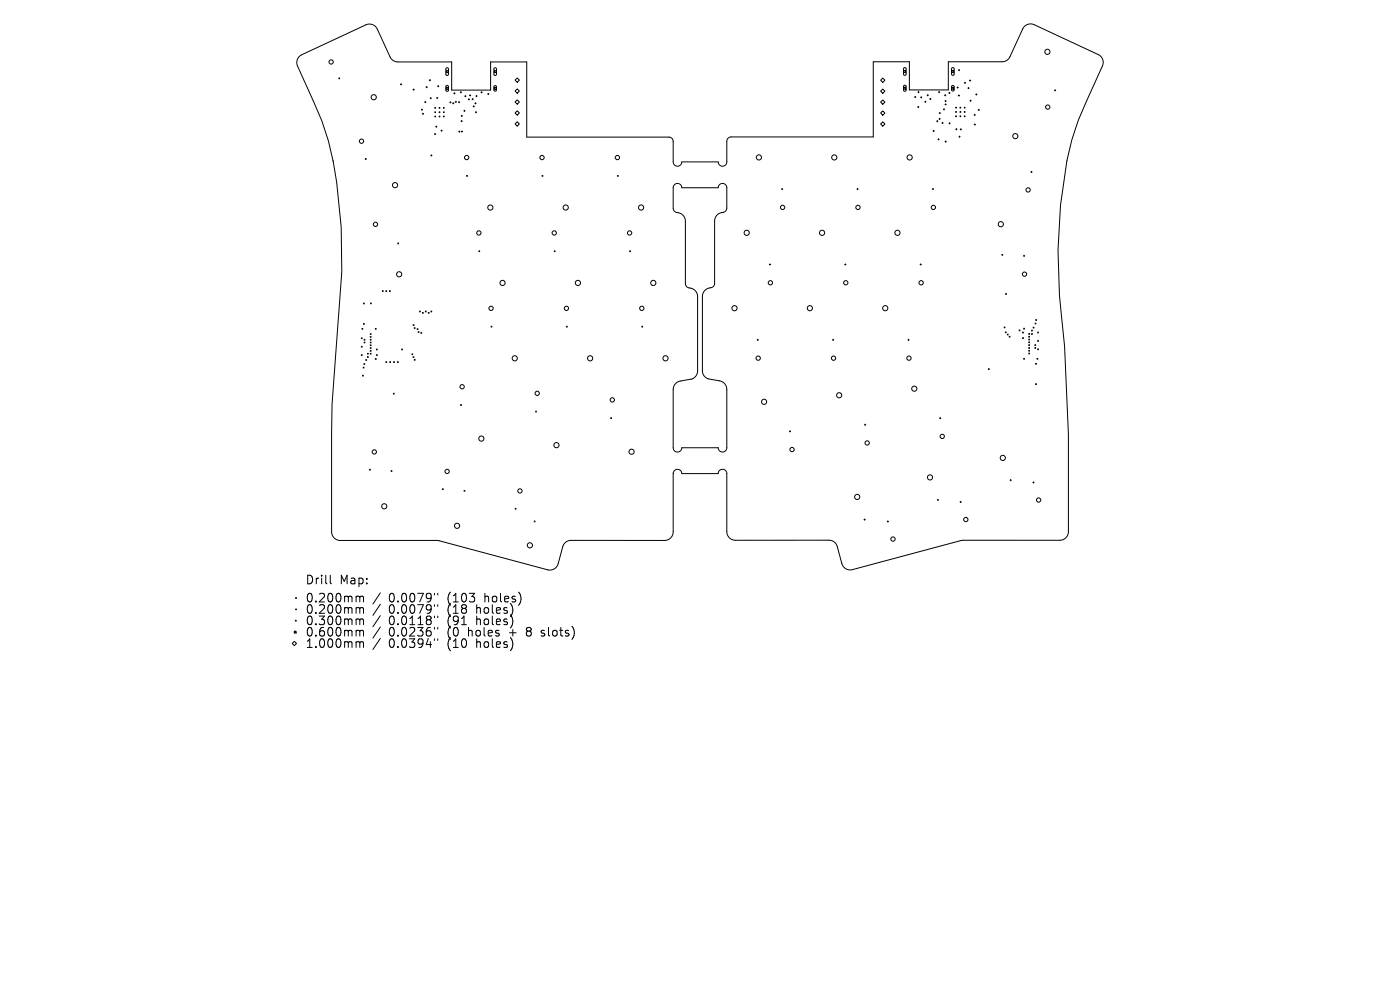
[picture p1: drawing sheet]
<svg xmlns="http://www.w3.org/2000/svg" width="297mm" height="210mm" viewBox="0 0 297 210" stroke-linecap="round" stroke-linejoin="round" font-family="sans-serif">
<defs><g id="words">
<g font-size="2.5">
<text x="64.7" y="124.2">Drill</text>
<text x="72" y="124.2">Map:</text>
<text x="64.7" y="128">0.200mm</text>
<text x="64.7" y="130.5">0.200mm</text>
<text x="82.5" y="128">0.0079&quot;</text>
<text x="82.5" y="130.5">0.0079&quot;</text>
<text x="95" y="128">(103</text>
<text x="95" y="130.5">(18</text>
<text x="101.3" y="130.5">holes)</text>
<text x="103" y="128">holes)</text>
<text x="64.7" y="132.9">0.300mm</text>
<text x="64.7" y="135.3">0.600mm</text>
<text x="64.7" y="137.7">1.000mm</text>
<text x="82.5" y="132.9">0.0118&quot;</text>
<text x="82.5" y="135.3">0.0236&quot;</text>
<text x="82.5" y="137.7">0.0394&quot;</text>
<text x="95" y="132.9">(91</text>
<text x="95" y="135.3">(0</text>
<text x="95" y="137.7">(10</text>
<text x="99.6" y="135.3">holes</text>
<text x="101.3" y="132.9">holes)</text>
<text x="101.3" y="137.7">holes)</text>
<text x="108.5" y="135.3">+</text>
<text x="112.3" y="135.3">8</text>
<text x="115.6" y="135.3">slots)</text>
</g>
</g></defs>
<g fill="none" stroke="#000" stroke-width=".21">
<path d="M63.5 12l14.1-6.7a1.83 1.83 0 0 1 2.4 .9l2.8 6 .8 .8 .8 .1h11.4v6h8.3v-6h7.6v16h30.2a.91 .91 0 0 1 .9 .9v4.4a.91 .91 0 0 0 1 .9 .91 .91 0 0 0 .8-1l7.8 .1a.91 .91 0 0 0 .9 .9 .91 .91 0 0 0 .9-1v-4.4a.91 .91 0 0 1 .9-.9h30.2v-15.9h7.6v6h8.3v-6h11.4l.8-.2 .8-.7 2.8-6.1a1.83 1.83 0 0 1 2.4-.9l13.7 6.4a1.83 1.83 0 0 1 .8 2.4l-5.1 11.5-1.4 4.2-1.1 4.3a109.3 109.3 0 0 0-1.1 33.1l.6 6.3 .9 18.7-.1 20.8a1.83 1.83 0 0 1-1.8 1.7h-20.8l-23.1 6.2a1.83 1.83 0 0 1-2.3-1.3l-1.1-3.9-.5-.6-.8-.4h-20.2a1.83 1.83 0 0 1-1.8-1.8v-12.4a.91 .91 0 0 0-1-.9 .91 .91 0 0 0-.8 1l-7.8-.1a.91 .91 0 0 0-.9-.8 .91 .91 0 0 0-.9 .9v12.3a1.83 1.83 0 0 1-1.8 1.8l-20.2 .1-.8 .4-.5 .6-1.1 3.9a1.83 1.83 0 0 1-2.2 1.3l-23.2-6.2-20.8-.1a1.83 1.83 0 0 1-1.9-1.8l.1-27 2.1-28.2a100 100 0 0 0-2.8-27.8l-1.4-4.2-5.2-11.7-.1-.9zM71.9 16.5l.2 .2M72.1 16.5l-.2 .2M84.9 17.9h.3M85.1 17.8v.2M87.6 19h.3M87.7 18.9v.2M90.4 18.5h.2M90.5 18.4v.2M91.1 17h.2M91.2 16.9v.3M92.8 18.3h.3"/>
<path d="M93 18.2v.2M94.7 15h.4v.4h-.4zM94.7 18.6h.4v.3h-.4zM94.7 14.4h.2l.2 .2v1.2l-.2 .2-.3-.2zM94.7 18.2l.2-.1 .2 .2v.9l-.2 .2-.3-.2zM96.3 19.8h.2M96.4 19.7v.2M97.6 19.6h.3M97.8 19.4v.3M102 19.6h.3M102.2 19.4v.3M103.5 19.9h.2"/>
<path d="M103.6 19.8v.3M104.9 14.4h.2l.2 .2v1.2l-.2 .2-.3-.2zM104.9 18.2h.2l.2 .2v.7l-.2 .2-.3-.2zM104.9 15h.3v.4h-.3zM104.9 18.6h.3v.3h-.3zM109.3 19.3l.4-.4 .5 .4-.5 .5zM109.7 16.5l.5 .5-.5 .5-.4-.5zM186.8 17l.5-.4 .4 .4-.4 .5zM187.3 18.9l.4 .4-.4 .5-.5-.5zM191.8 15h.3v.4h-.3zM191.8 18.5h.3v.4h-.3zM191.8 14.4h.2l.2 .2v1.2l-.2 .2-.3-.2z"/>
<path d="M191.8 18.2l.2-.1 .2 .2v.8l-.2 .3-.3-.3zM194.7 19.5h.3M194.9 19.4v.3M199.1 19.5h.3M199.2 19.4v.3M201.3 19.7h.2M201.4 19.6v.3M201.9 14.4h.3l.2 .2v1.2l-.2 .2-.3-.2zM201.9 18.2l.3-.1 .2 .2v.8l-.2 .2-.3-.2zM201.9 15h.4v.4h-.4zM201.9 18.5h.4v.4h-.4zM203 18.6h.3"/>
<path d="M203.2 18.4v.3M203.3 14.9h.3M203.5 14.7v.3M204.6 17.6h.3M204.7 17.4v.3M205.3 18.7h.3M205.5 18.6v.2M205.7 17.1h.2M205.8 16.9v.3M207.1 19.9v.3M223.7 19.2h.3M223.8 19v.3"/>
<path d="M70.7 34.2h.1M77.5 33.6l.2 .2M77.7 33.6l-.2 .2M89.4 23.3h.2M89.5 23.1v.3M89.6 24.1h.3M89.7 24v.3M90.1 21.7h.3M90.2 21.5v.3M91.2 20.8h.3M91.4 33h.2M91.4 20.7v.3"/>
<path d="M91.5 32.8v.3M92.2 28.4h.2M92.3 28.3v.3M92.4 26.9h.3M92.6 26.7v.3M92.6 20.8h.3M92.8 20.6v.3M93.5 27.7h.3M93.7 27.6v.3M95.4 21.7h.3M95.6 21.6v.3M96 21.9h.3"/>
<path d="M96.2 21.8v.2M96.6 21.6h.2M96.7 21.5v.3M97.3 21.7h.2M97.3 27.9h.3M97.4 21.5v.3M97.4 27.8v.3M97.8 25.7h.3M97.8 24.6h.3M97.9 27.9h.2M97.9 25.6v.2M98 24.4v.3"/>
<path d="M98 27.8v.2M98.4 23.5h.3M98.5 23.4v.3M98.6 20.4h.3M98.7 20.3v.2M99 37.2l.2 .2M99.2 37.2l-.2 .2M99.3 21.1h.3M99.5 20.9v.3M99.6 20.2h.3M99.7 20.1v.3M100.1 21h.3"/>
<path d="M100.3 20.9v.3M100.4 22.6h.2M100.5 22.4v.3M100.7 21.9h.3M100.8 23.8h.3M100.9 21.8v.3M100.9 20.4h.3M101 23.7v.2M101.1 20.2v.3M109.3 21.6l.4-.4 .5 .4-.5 .5zM109.3 26.3l.4-.5 .5 .5-.5 .4zM109.7 23.5l.5 .5-.5 .4-.4-.4z"/>
<path d="M115 37.2l.2 .2M115.2 37.2l-.2 .2M131 37.2l.2 .2M131.2 37.2l-.2 .2M143.1 39.2a.91 .91 0 0 1 1-.2 .91 .91 0 0 1 .5 .8h7.8a.91 .91 0 0 1 .9-.9 .91 .91 0 0 1 .9 .9v4.3a.91 .91 0 0 1-.8 .9 1.88 1.88 0 0 0-1.8 1.9v13.2a.91 .91 0 0 1-.8 .9 1.88 1.88 0 0 0-1.8 1.9v16.1l.3 .7 .8 .6 2.6 .5a1.83 1.83 0 0 1 1.5 1.8v12.4a.91 .91 0 0 1-.9 .9 .91 .91 0 0 1-.9-.9h-7.8a.91 .91 0 0 1-.9 .9 .91 .91 0 0 1-.9-.9v-12.4a1.83 1.83 0 0 1 1.5-1.8l2.6-.5 .7-.6 .4-.7v-16.1a2.11 2.11 0 0 0-2.1-1.9l-.4-.4-.1-.4v-13.3a2.08 2.08 0 0 0-2.1-1.9l-.4-.4-.1-.4v-4.5zM165.9 40v.2M181.9 40v.2M186.8 24l.5-.5 .4 .5-.4 .4zM187.3 21.2l.4 .5-.4 .4-.5-.4zM187.3 25.8l.4 .5-.4 .5-.5-.5zM194 20.6h.3M194.2 20.4v.3"/>
<path d="M194.7 22.7h.2M194.8 22.6v.2M195.3 20.7h.3M195.4 20.5v.3M196.2 21.6h.3M196.3 21.5v.2M196.7 20.2h.3M196.8 20.1v.2M197.2 21h.3M197.4 20.9v.2M197.9 40v.2M197.9 27.8h.3"/>
<path d="M198.1 27.6v.3M198.7 25.7h.3M198.8 25.6v.3M199 29.6h.2M199.1 29.4v.3M199.2 25.2h.3M199.2 24h.3M199.3 25.1v.3M199.4 23.9v.2M199.8 26.1h.3M200 26v.2M200.1 23.2h.3"/>
<path d="M200.3 23.1v.2M200.4 20.2h.3M200.5 21.4h.2M200.5 22.2h.2M200.5 30h.3M200.5 20.1v.3M200.6 21.3v.3M200.6 22v.3M200.6 29.9v.3M201.3 26.2h.3M201.4 26v.3M202.8 27.4h.2"/>
<path d="M202.9 27.3v.2M203.3 20.3h.3M203.4 29h.3M203.4 20.1v.3M203.6 28.9v.2M203.7 27.4h.3M203.8 27.3v.3M205.8 21.4h.2M205.9 21.2v.3M206.6 24.4h.3M206.7 26.4h.2M206.8 24.2v.3"/>
<path d="M206.8 26.3v.3M207 20h.3M207.5 23.3h.3M207.6 23.2v.3M218.7 36.5h.3M218.8 36.3v.3M84.4 51.6l.2 .1M84.6 51.6l-.2 .1M101.6 53.2l.2 .2M101.8 53.2l-.2 .2M117.6 53.2l.2 .2M117.8 53.2l-.2 .2"/>
<path d="M133.6 53.2l.2 .2M133.8 53.2l-.2 .2M163.2 56.1h.3M163.3 56v.2M165.8 40.1h.3M179.2 56.1h.3M179.3 56v.2M181.8 40.1h.3M195.2 56.1h.3M195.3 56v.2M197.8 40.1h.3M212.5 54l.2 .1"/>
<path d="M212.7 54l-.2 .1M217.1 54.3h.3M217.3 54.1v.3M76.6 71.7l.2 .2M76.6 73.5l.2 .1M76.6 75.2l.2 .2M76.8 69.7l.2 .1M76.8 71.7l-.2 .2M76.8 73.5l-.2 .1M76.8 75.2l-.2 .2M76.9 79.6l.2 .2M77 69.7l-.2 .1"/>
<path d="M77 77.9l.2 .2M77.1 79.6l-.2 .2M77.1 64.3l.2 .2M77.1 68.6l.2 .2M77.2 77.1l.2 .2M77.2 77.9l-.2 .2M77.2 72l.2 .1M77.2 72.6l.2 .1M77.3 64.3l-.2 .2M77.3 68.6l-.2 .2M77.4 77.1l-.2 .2M77.4 72l-.2 .1"/>
<path d="M77.4 72.6l-.2 .1M77.6 76.3l.2 .2M77.8 76.3l-.2 .2M77.9 74.9l.2 .2M77.9 75.6l.2 .2M78.1 74.9l-.2 .2M78.1 75.6l-.2 .2M78.5 70.8l.2 .2M78.5 73.7l.2 .2M78.5 74.9l.2 .2M78.5 72l.2 .1M78.5 73.2l.2 .1"/>
<path d="M78.5 74.3l.2 .2M78.5 72.6l.2 .1M78.5 71.4l.2 .2M78.6 64.3l.2 .2M78.7 74.3l-.2 .2M78.7 70.8l-.2 .2M78.7 73.7l-.2 .2M78.7 74.9l-.2 .2M78.7 72l-.2 .1M78.7 73.2l-.2 .1M78.7 72.6l-.2 .1M78.7 71.4l-.2 .2"/>
<path d="M78.8 64.3l-.2 .2M79.6 76.1l.2 .1M79.6 69.7l.2 .1M79.8 69.7l-.2 .1M79.8 76.1l-.2 .1M79.8 74l.2 .2M79.8 75.2l.2 .2M80 74l-.2 .2M80 75.2l-.2 .2M81.1 61.7l.2 .1M81.3 61.7l-.2 .1M81.9 61.7l.1 .1"/>
<path d="M81.9 76.7l.1 .2M82 61.7l-.1 .1M82 76.7l-.1 .2M82.6 61.7l.2 .1M82.7 76.7l.2 .2M82.8 61.7l-.2 .1M82.9 76.7l-.2 .2M83.5 76.7l.2 .2M83.7 76.7l-.2 .2M84.3 76.7l.2 .2M84.5 76.7l-.2 .2M85.2 74l.2 .2"/>
<path d="M85.4 74l-.2 .2M87.4 75.1l.2 .2M87.6 75.1l-.2 .2M87.6 75.7l.2 .2M87.6 68.9l.2 .2M87.8 75.7l-.2 .2M87.8 68.9l-.2 .2M87.9 69.5l.2 .2M87.9 76.2l.2 .2M88.1 69.5l-.2 .2M88.1 76.2l-.2 .2M88.5 69.7l.2 .2"/>
<path d="M88.7 69.7l-.2 .2M88.7 70.3l.2 .2M88.9 70.3l-.2 .2M89 66l.2 .2M89.2 66l-.2 .2M89.3 70.5l.2 .2M89.5 70.5l-.2 .2M89.6 66.3l.2 .1M89.8 66.3l-.2 .1M90.2 66l.2 .2M90.4 66l-.2 .2M90.8 66.3l.2 .1"/>
<path d="M91 66.3l-.2 .1M91.4 66l.2 .2M91.6 66l-.2 .2M104.2 69.2l.2 .2M104.4 69.2l-.2 .2M120.2 69.2l.1 .2M120.3 69.2l-.1 .2M136.2 69.2l.1 .2M136.3 69.2l-.1 .2M160.6 72.1h.3M160.8 72v.2M176.6 72.1h.3"/>
<path d="M176.7 72v.2M192.6 72.1h.3M192.7 72v.2M209.7 78.2l.2 .2M209.9 78.2l-.2 .2M213 69.4l.2 .2M213.2 69.4l-.2 .2M213.3 70.4l.2 .2M213.3 62.3l.2 .2M213.5 70.4l-.2 .2M213.5 62.3l-.2 .2M213.7 70.9l.2 .2"/>
<path d="M213.9 70.9l-.2 .2M214.1 71.3l.2 .2M214.3 71.3l-.2 .2M216.2 70l.2 .2M216.4 70l-.2 .2M216.9 70.4l.2 .2M216.9 71.6l.2 .2M217.1 70.4l-.2 .2M217.1 71.6l-.2 .2M217.2 69.6l.1 .2M217.2 76l.1 .2M217.3 69.6l-.1 .2"/>
<path d="M217.3 76l-.1 .2M218.2 70.7l.2 .2M218.2 72.5l.2 .2M218.2 73.7l.2 .2M218.2 71.3l.2 .2M218.2 71.9l.2 .2M218.2 73.1l.2 .2M218.2 74.3l.2 .2M218.2 74.9l.2 .2M218.4 70.7l-.2 .2M218.4 72.5l-.2 .2M218.4 73.7l-.2 .2"/>
<path d="M218.4 71.3l-.2 .2M218.4 71.9l-.2 .2M218.4 73.1l-.2 .2M218.4 74.3l-.2 .2M218.4 74.9l-.2 .2M218.8 70l.2 .2M218.8 70.7l.2 .2M219 70.7l-.2 .2M219 70l-.2 .2M219.2 69.4l.2 .2M219.4 69.4l-.2 .2M219.5 73.7l.2 .2"/>
<path d="M219.5 73.1l.2 .2M219.6 68.5l.2 .2M219.7 77.1l.2 .2M219.7 73.7l-.2 .2M219.7 73.1l-.2 .2M219.7 67.8l.2 .2M219.8 68.5l-.2 .2M219.9 77.1l-.2 .2M219.9 67.8l-.2 .2M220 76l.2 .2M220.1 74l.2 .2M220.1 70.4l.2 .2"/>
<path d="M220.1 72.2l.2 .2M220.2 76l-.2 .2M220.3 74l-.2 .2M220.3 70.4l-.2 .2M220.3 72.2l-.2 .2M78.4 99.5l.2 .2M78.6 99.5l-.2 .2M83 99.8l.1 .2M83.1 99.8l-.1 .2M83.4 83.4l.2 .2M83.6 83.4l-.2 .2M97.7 85.8l.2 .2"/>
<path d="M97.9 85.8l-.2 .2M113.6 87.2l.2 .2M113.8 87.2l-.2 .2M129.6 88.6l.1 .2M129.7 88.6l-.1 .2M167.5 91.5h.2M167.6 91.4v.2M183.4 90.1h.3M183.5 90v.2M199.3 88.7h.3M199.5 88.6v.2M219.7 81.4l.2 .2"/>
<path d="M219.9 81.4l-.2 .2M93.8 103.7l.2 .2M94 103.7l-.2 .2M98.4 104l.2 .2M98.6 104l-.2 .2M109.3 107.8l.2 .2M109.5 107.8l-.2 .2M113.3 110.5l.2 .2M113.5 110.5l-.2 .2M183.3 110.2h.3M183.4 110.1v.3M188.2 110.6h.3"/>
<path d="M188.4 110.5v.3M198.8 106h.3M199 105.9v.3M203.7 106.5h.2M203.8 106.3v.3M214.3 101.9h.2M214.4 101.7v.3M219.1 102.3h.3M219.2 102.2v.3M62 136.5l.4-.5 .5 .5-.5 .5zM62.4 133.9h.4v.4h-.4zM62.6 131.7h.3"/>
<path d="M62.7 126.8l.2 .1M62.8 131.5v.3M62.9 126.8l-.2 .1M70.1 122v1.6l.2 .3M75.8 126.5l.4 .1 .1 .1M75.8 128.9l.4 .1 .1 .1M75.8 131.3l.4 .1 .1 .2M75.8 133.7l.4 .1 .1 .2M75.8 136.1l.4 .1 .1 .2M76.3 126.7l.3-.2 .4 .1 .1 1.1M76.3 126.7v1M76.3 129.1v1"/>
<path d="M76.3 131.6v.9M76.3 134v.9M76.3 136.4v.9M76.3 129.1l.3-.2 .4 .1 .1 1.1M76.3 131.6l.3-.3 .4 .1 .1 1.1M76.3 134l.3-.3 .4 .1 .1 1.1M76.3 136.4l.3-.3 .4 .1 .1 1.1M80.7 125.8l-1.6 2.3M80.7 128.2l-1.6 2.3M80.7 130.6l-1.6 2.3M80.7 133l-1.6 2.4M80.7 135.4l-1.6 2.4"/>
<path d="M92.2 125.9v.3M92.2 128.3v.3M92.2 130.7v.3M92.2 133.1v.3M92.2 135.5v.4M92.9 125.9v.3M92.9 128.3v.3M92.9 130.7v.3M92.9 133.1v.3M92.9 135.5v.4M114.8 134.8l.2 .1M114.9 133.8v.4"/>
<circle cx="70.2" cy="13.1" r=".46"/>
<circle cx="222.2" cy="11" r=".55"/>
<circle cx="76.7" cy="30" r=".46"/>
<circle cx="79.3" cy="20.6" r=".55"/>
<circle cx="83.8" cy="39.3" r=".55"/>
<circle cx="92.3" cy="24.7" r=".09"/>
<circle cx="92.3" cy="23.8" r=".09"/>
<circle cx="92.3" cy="22.9" r=".09"/>
<circle cx="93.2" cy="24.7" r=".09"/>
<circle cx="93.2" cy="23.8" r=".09"/>
<circle cx="93.2" cy="22.9" r=".09"/>
<circle cx="94.2" cy="24.7" r=".09"/>
<circle cx="94.2" cy="23.8" r=".09"/>
<circle cx="94.2" cy="22.9" r=".09"/>
<circle cx="99" cy="33.4" r=".46"/>
<circle cx="115" cy="33.4" r=".46"/>
<circle cx="131" cy="33.4" r=".46"/>
<circle cx="161" cy="33.4" r=".55"/>
<circle cx="177" cy="33.4" r=".55"/>
<circle cx="193" cy="33.4" r=".55"/>
<circle cx="202.8" cy="24.7" r=".09"/>
<circle cx="202.8" cy="23.8" r=".09"/>
<circle cx="202.8" cy="22.8" r=".09"/>
<circle cx="203.7" cy="24.7" r=".09"/>
<circle cx="203.7" cy="23.8" r=".09"/>
<circle cx="203.7" cy="22.8" r=".09"/>
<circle cx="204.6" cy="24.7" r=".09"/>
<circle cx="204.6" cy="23.8" r=".09"/>
<circle cx="204.6" cy="22.8" r=".09"/>
<circle cx="215.4" cy="28.9" r=".55"/>
<circle cx="222.3" cy="22.7" r=".46"/>
<circle cx="79.7" cy="47.6" r=".46"/>
<circle cx="84.7" cy="58.2" r=".55"/>
<circle cx="101.6" cy="49.4" r=".46"/>
<circle cx="104" cy="44" r=".55"/>
<circle cx="117.6" cy="49.4" r=".46"/>
<circle cx="120" cy="44" r=".55"/>
<circle cx="133.6" cy="49.4" r=".46"/>
<circle cx="136" cy="44" r=".55"/>
<circle cx="158.4" cy="49.4" r=".55"/>
<circle cx="163.4" cy="60" r=".46"/>
<circle cx="166" cy="44" r=".46"/>
<circle cx="174.4" cy="49.4" r=".55"/>
<circle cx="179.4" cy="60" r=".46"/>
<circle cx="182" cy="44" r=".46"/>
<circle cx="190.4" cy="49.4" r=".55"/>
<circle cx="195.4" cy="60" r=".46"/>
<circle cx="198" cy="44" r=".46"/>
<circle cx="212.3" cy="47.6" r=".55"/>
<circle cx="217.3" cy="58.2" r=".46"/>
<circle cx="218.1" cy="40.3" r=".46"/>
<circle cx="104.2" cy="65.4" r=".46"/>
<circle cx="106.6" cy="60" r=".55"/>
<circle cx="109.2" cy="76" r=".55"/>
<circle cx="120.2" cy="65.4" r=".46"/>
<circle cx="122.6" cy="60" r=".55"/>
<circle cx="125.2" cy="76" r=".55"/>
<circle cx="136.2" cy="65.4" r=".46"/>
<circle cx="138.6" cy="60" r=".55"/>
<circle cx="141.2" cy="76" r=".55"/>
<circle cx="155.8" cy="65.4" r=".55"/>
<circle cx="160.8" cy="76" r=".46"/>
<circle cx="171.8" cy="65.4" r=".55"/>
<circle cx="176.8" cy="76" r=".46"/>
<circle cx="187.8" cy="65.4" r=".55"/>
<circle cx="192.8" cy="76" r=".46"/>
<circle cx="79.4" cy="95.9" r=".46"/>
<circle cx="98" cy="82" r=".46"/>
<circle cx="102.1" cy="93" r=".55"/>
<circle cx="114" cy="83.4" r=".46"/>
<circle cx="118" cy="94.4" r=".55"/>
<circle cx="129.9" cy="84.8" r=".46"/>
<circle cx="134" cy="95.8" r=".55"/>
<circle cx="162.1" cy="85.2" r=".55"/>
<circle cx="168" cy="95.4" r=".46"/>
<circle cx="178" cy="83.8" r=".55"/>
<circle cx="184" cy="94" r=".46"/>
<circle cx="194" cy="82.4" r=".55"/>
<circle cx="199.9" cy="92.6" r=".46"/>
<circle cx="212.7" cy="97.1" r=".55"/>
<circle cx="81.5" cy="107.4" r=".55"/>
<circle cx="94.9" cy="100" r=".46"/>
<circle cx="97" cy="111.5" r=".55"/>
<circle cx="110.3" cy="104.1" r=".46"/>
<circle cx="112.4" cy="115.7" r=".55"/>
<circle cx="181.8" cy="105.4" r=".55"/>
<circle cx="189.4" cy="114.3" r=".46"/>
<circle cx="197.3" cy="101.3" r=".55"/>
<circle cx="204.9" cy="110.2" r=".46"/>
<circle cx="220.3" cy="106.1" r=".46"/>
<circle cx="62.8" cy="129.3" r=".09"/>
</g>
<use href="#words"/>
</svg>
